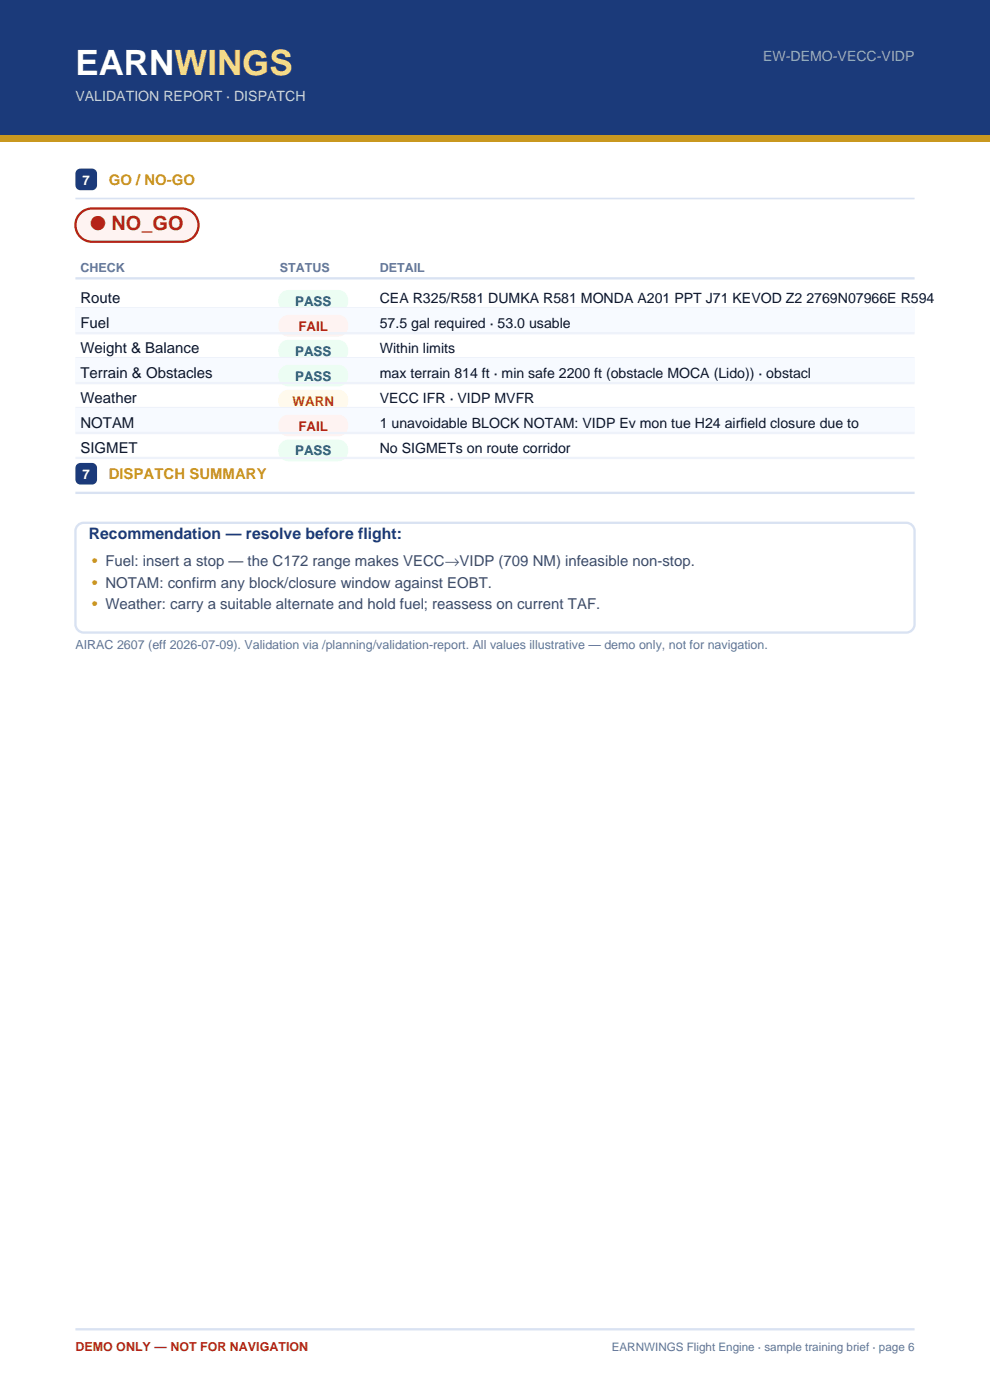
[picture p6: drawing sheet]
<svg xmlns="http://www.w3.org/2000/svg" width="210mm" height="297mm" viewBox="0 0 210 297" stroke-linecap="round" stroke-linejoin="round" font-family="sans-serif">
<defs><g id="words">
<text font-size="7.4" fill="#fff" x="16" y="16">EARNWINGS</text>
<text font-size="4.2" fill="#b42318" x="19.1" y="48.8">● NO_GO</text>
<text font-size="3.4" fill="#1b3a7a" x="18.8" y="114.4">Recommendation — resolve before flight:</text>
<g font-size="3.2" fill="#c9981f">
<text x="23.1" y="39.2">GO / NO-GO</text>
<text x="23.1" y="101.6">DISPATCH SUMMARY</text>
<text x="19.5" y="120.1">• Fuel: insert a stop — the C172 range makes VECC→VIDP (709 NM) infeasible non-stop.</text>
<text x="19.5" y="124.7">• NOTAM: confirm any block/closure window against EOBT.</text>
<text x="19.5" y="129.3">• Weather: carry a suitable alternate and hold fuel; reassess on current TAF.</text>
</g>
<g font-size="3.2" fill="#0d1629">
<text x="17.1" y="64.3">Route</text>
<text x="17.1" y="69.6">Fuel</text>
<text x="17.1" y="74.9">Weight &amp; Balance</text>
<text x="17.1" y="80.2">Terrain &amp; Obstacles</text>
<text x="17.1" y="85.5">Weather</text>
<text x="17.1" y="90.8">NOTAM</text>
<text x="17.1" y="96.1">SIGMET</text>
</g>
<text font-size="3" fill="#93a9d6" x="161.8" y="13">EW-DEMO-VECC-VIDP</text>
<text font-size="3" fill="#bcd3f2" x="16" y="21.5">VALIDATION REPORT · DISPATCH</text>
<g font-size="3" fill="#0d1629">
<text x="80.6" y="64.3">CEA R325/R581 DUMKA R581 MONDA A201 PPT J71 KEVOD Z2 2769N07966E R594</text>
<text x="80.6" y="69.6">57.5 gal required · 53.0 usable</text>
<text x="80.6" y="74.9">Within limits</text>
<text x="80.6" y="80.2">max terrain 814 ft · min safe 2200 ft (obstacle MOCA (Lido)) · obstacl</text>
<text x="80.6" y="85.5">VECC IFR · VIDP MVFR</text>
<text x="80.6" y="90.8">1 unavoidable BLOCK NOTAM: VIDP Ev mon tue H24 airfield closure due to</text>
<text x="80.6" y="96.1">No SIGMETs on route corridor</text>
</g>
<g font-size="2.8" fill="#fff">
<text x="17.5" y="39.2">7</text>
<text x="17.5" y="101.6">7</text>
</g>
<g font-size="2.8" fill="#047857">
<text x="62.6" y="64.9">PASS</text>
<text x="62.6" y="75.5">PASS</text>
<text x="62.6" y="80.7">PASS</text>
<text x="62.6" y="96.6">PASS</text>
</g>
<g font-size="2.8" fill="#b42318">
<text x="63.3" y="70.2">FAIL</text>
<text x="63.3" y="91.3">FAIL</text>
</g>
<text font-size="2.8" fill="#b45309" x="62.1" y="86">WARN</text>
<g font-size="2.6" fill="#5f7499">
<text x="17.1" y="57.6">CHECK</text>
<text x="59.4" y="57.6">STATUS</text>
<text x="80.6" y="57.6">DETAIL</text>
<text x="16" y="137.7">AIRAC 2607 (eff 2026-07-09). Validation via /planning/validation-report. All values illustrative — demo only, not for navigation.</text>
</g>
<text font-size="2.6" fill="#b42318" x="16" y="286.5">DEMO ONLY — NOT FOR NAVIGATION</text>
<text font-size="2.5" fill="#5f7499" x="129.8" y="286.5">EARNWINGS Flight Engine · sample training brief · page 6</text>
</g></defs>
<path d="M0 0h210v30h-210z" fill-rule="evenodd" fill="#1b3a7a"/>
<path d="M0 28.6h210v1.4h-210z" fill-rule="evenodd" fill="#c9981f"/>
<path d="M16.4 36l.7-.2h2.4a1.06 1.06 0 0 1 1.1 1v2.5a1.06 1.06 0 0 1-1.1 1.1h-2.4a1.06 1.06 0 0 1-1.1-1.1v-2.5z" fill-rule="evenodd" fill="#1b3a7a"/>
<path d="M16 42.1h178" fill="none" stroke="#d9e2f2" stroke-width=".35"/>
<path d="M17 45.3a3.5 3.5 0 0 1 2.5-1.1h19.1a3.5 3.5 0 0 1 3.5 3.6 3.5 3.5 0 0 1-3.5 3.5h-19.1a3.5 3.5 0 0 1-3.2-2.2 3.5 3.5 0 0 1 .7-3.8z" fill-rule="evenodd" fill="#fef3f2" stroke="#b42318" stroke-width=".49"/>
<path d="M16 59.1h178" fill="none" stroke="#d9e2f2" stroke-width=".49"/>
<path d="M59.7 62.1l.9-.5 .6-.1h10.5a2.3 2.3 0 0 1 2.2 2.3 2.3 2.3 0 0 1-2.2 2.3h-10.5a2.33 2.33 0 0 1-2.1-1.5 2.33 2.33 0 0 1 .6-2.5z" fill-rule="evenodd" fill="#ecfdf3"/>
<path d="M16 65.4h178" fill="none" stroke="#eef2fa" stroke-width=".49"/>
<path d="M16 65.4h178v5.3h-178z" fill-rule="evenodd" fill="#f7faff"/>
<path d="M59.7 67.4l.9-.5 .6-.1h10.5a2.3 2.3 0 0 1 2.2 2.3 2.3 2.3 0 0 1-2.2 2.3h-10.5a2.33 2.33 0 0 1-2.1-1.5 2.33 2.33 0 0 1 .6-2.5z" fill-rule="evenodd" fill="#fef3f2"/>
<path d="M16 70.7h178" fill="none" stroke="#eef2fa" stroke-width=".49"/>
<path d="M59.7 72.7l.9-.5 .6-.1h10.5a2.3 2.3 0 0 1 2.2 2.3 2.3 2.3 0 0 1-2.2 2.3h-10.5a2.33 2.33 0 0 1-2.1-1.5 2.33 2.33 0 0 1 .6-2.5z" fill-rule="evenodd" fill="#ecfdf3"/>
<path d="M16 76h178" fill="none" stroke="#eef2fa" stroke-width=".49"/>
<path d="M16 76h178v5.3h-178z" fill-rule="evenodd" fill="#f7faff"/>
<path d="M59.7 78l.9-.5 .6-.1h10.5a2.3 2.3 0 0 1 2.2 2.3 2.3 2.3 0 0 1-2.2 2.3h-10.5a2.33 2.33 0 0 1-2.1-1.5 2.33 2.33 0 0 1 .6-2.5z" fill-rule="evenodd" fill="#ecfdf3"/>
<path d="M16 81.3h178" fill="none" stroke="#eef2fa" stroke-width=".49"/>
<path d="M59.7 83.3l.9-.5 .6-.1h10.5a2.3 2.3 0 0 1 2.2 2.3 2.3 2.3 0 0 1-2.2 2.3h-10.5a2.33 2.33 0 0 1-2.1-1.5 2.33 2.33 0 0 1 .6-2.5z" fill-rule="evenodd" fill="#fffaeb"/>
<path d="M16 86.6h178" fill="none" stroke="#eef2fa" stroke-width=".49"/>
<path d="M16 86.6h178v5.3h-178z" fill-rule="evenodd" fill="#f7faff"/>
<path d="M59.7 88.6l.9-.5 .6-.1h10.5a2.3 2.3 0 0 1 2.2 2.3 2.3 2.3 0 0 1-2.2 2.3h-10.5a2.33 2.33 0 0 1-2.1-1.5 2.33 2.33 0 0 1 .6-2.5z" fill-rule="evenodd" fill="#fef3f2"/>
<path d="M16 91.9h178" fill="none" stroke="#eef2fa" stroke-width=".49"/>
<path d="M59.7 93.9l.9-.6h.6h10.5a2.3 2.3 0 0 1 2.2 2.3 2.3 2.3 0 0 1-2.2 2.3h-10.5a2.33 2.33 0 0 1-2.1-1.5 2.33 2.33 0 0 1 .6-2.5z" fill-rule="evenodd" fill="#ecfdf3"/>
<path d="M16 97.2h178" fill="none" stroke="#eef2fa" stroke-width=".49"/>
<path d="M16.4 98.4l.7-.2h2.4a1.06 1.06 0 0 1 1.1 1.1v2.4a1.06 1.06 0 0 1-1.1 1.1h-2.4a1.06 1.06 0 0 1-1.1-1.1v-2.4z" fill-rule="evenodd" fill="#1b3a7a"/>
<path d="M16 104.6h178" fill="none" stroke="#d9e2f2" stroke-width=".49"/>
<path d="M16.5 111.4l.8-.4 .5-.1h174.4a1.76 1.76 0 0 1 1.8 1.8v19.7a1.76 1.76 0 0 1-1.8 1.8h-174.4a1.76 1.76 0 0 1-1.8-1.8v-19.7l.1-.5z" fill-rule="evenodd" fill="#fff" stroke="#d9e2f2" stroke-width=".49"/>
<path d="M16 282h178" fill="none" stroke="#d9e2f2" stroke-width=".49"/>
<use href="#words"/>
</svg>
